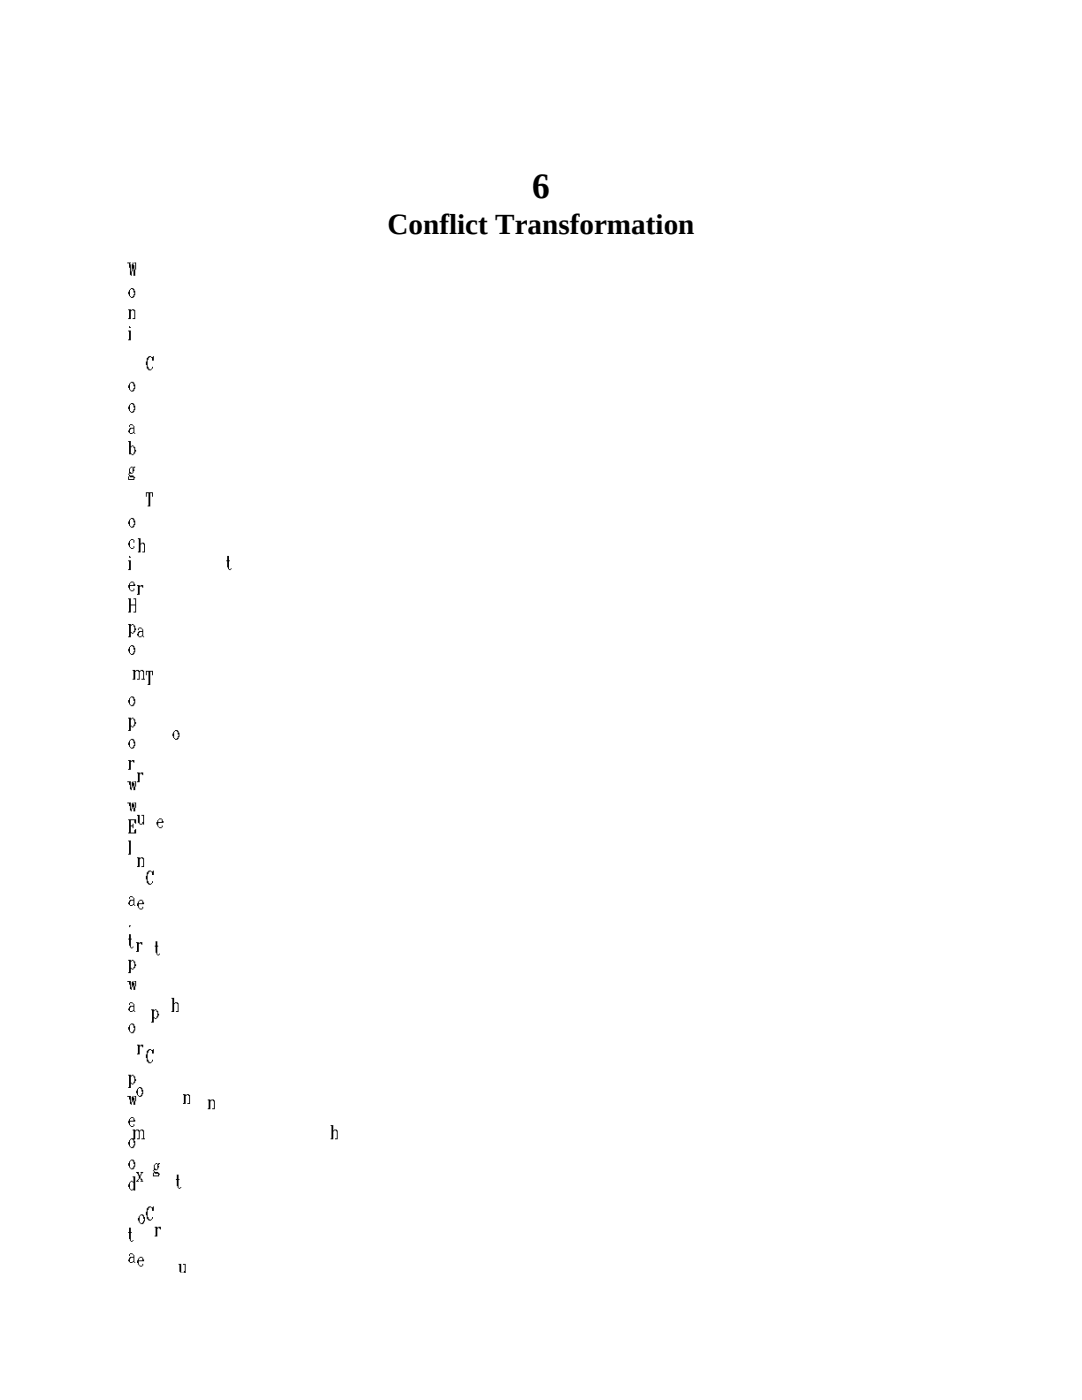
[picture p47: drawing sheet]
<svg xmlns="http://www.w3.org/2000/svg" width="216mm" height="279mm" viewBox="0 0 216 279" stroke-linecap="round" stroke-linejoin="round" font-family="sans-serif">
<defs><g id="words">
<text font-size="7.1" x="106.2" y="39.5">6</text>
<text font-size="5.8" x="77.3" y="46.7">Conflict Transformation</text>
</g></defs>
<g fill="#000">
<path d="M25.4 52.4h.7l-.2 .3h.2v1.5h.2v.8l-.4-.1v-1.5h-.1v-.8h-.4zM26.5 52.4h.1v.5h.2v.9h.2v1.2h-.4v-1.4h-.1v.6h-.2v-1.5h.2zM26.8 52.4h.4v1.4h-.2v-1.2h-.2zM27.5 107.4h.5v1.1h.2v.2h-.2v1.5h-.5v-.1h.2v-2.5h-.2zM28.2 108.3h.6v.2h.1v1.7h-.5v-.1h.4v-1.4h-.2v-.2h-.4zM31.4 163.7h.2v.3h.7v-.5h-.5v.2h-.2v-.2h.2v-.2h.5v.2h.2l.1 .7h-1v.7h.2v.2h.5v.2h-.5l-.2-.4h-.2v-.3h-.2v-.6h.2zM32.3 164.7h.2v.4h-.2zM36.5 218.4h.5v.1h.2v.2h-.2v1.6h-.5v-.2h.2v-1.6h-.2zM37.2 218.4h.5v.1h.2v1.8h-.5v-.2h.3v-1.4h-.1v-.2h-.4zM51.9 254h.8zM52.7 254h.7zM53.3 254h.3zM62.4 254h1.5zM63.5 254h.2zM87.8 254h1.3zM87.8 254h.4zM102.7 254h1.4zM103.7 254h.2zM119.1 254h1.4zM120.1 254h.2zM137.1 254h1.4zM137.9 254h.6zM178 254h.9zM178.9 254h.1z"/>
<path d="M26.1 57.5h.5v.2h.2v.3h.2v.9h-.2v.4h-.2v.1h-.5v-.1h.4v-.2h.1v-.4h.2v-.3h-.2v-.5h-.1v-.2h-.4v.2h-.2v1.2h.2v.2h-.2v-.2h-.1v-.4h-.2v-.5h.2v-.3l.3-.2zM27.3 116.8h.6v.1h.1v.2h-.1v1.6h-.6v-.2h.2v-1.6h-.2zM28 116.8h.6v.5l-.6-.4zM35.3 234.4h.3v.9h.2v.2h-.2v1.6h.4v.1h-.4v-.1h-.1v-.4h-.2v-1.2h-.2v-.2h.2zM36 236.9h.2v.2h-.2zM40.9 254h.7zM41.6 254h.7zM48.5 254h1.4zM57.9 254h.8zM58.7 254h.2zM80.4 254h1.3zM81.5 254h.2zM94 254h1.4zM109.4 254h.7zM110.1 254h.7zM126.5 254h.9zM144.6 254h.6zM163.9 254h.3zM163.7 254h.5zM183.6 254h1.3zM184.7 254h.2z"/>
<path d="M25.6 61.7h.5v.2h.2v.2h-.2v1.6h-.5v-.2h.2v-1.6h-.2zM26.3 61.7h.5v.2h.2v1.8h-.5v-.2h.3v-1.4h-.2v-.2h-.3zM27.7 125.2h.5v.2l.4 .2v1.4h.2v.2h-.2v-.2h-.4v.2h-.5v-.2h.5v-.2h.2v-.7h-.5v.2h-.2v.7l-.4-.2v-.3h.2v-.4h.2v-.2h.7v-.3h-.2v-.2h-.5v.4h-.2v-.4h.2zM31 187.9h.4v.8h.2v.2h-.2v1.6h.4v.2h-.4v-.2h-.2v-.4h-.2v-1.2h-.1v-.2h.1zM31.8 190.3h.1v.2h-.1zM35.6 252.2h.6v1.8h.5h-.5l-.4-.2v-1.4h-.2zM36.5 252.2h.5v1.8h-.3v-.4h.2v-1.2h-.4zM42.2 254h.7zM42.9 254h.5zM50.1 254h1.4zM59.8 254h.5zM70.4 254h.5zM81.8 254h.9zM82.7 254h.6zM109.4 254h1.4zM125.6 254h.7zM126.3 254h.5zM143.4 254h.4zM143.2 254h.6zM161.7 254h1.3zM161.7 254h.4zM181.9 254h.3zM181.7 254h.5z"/>
<path d="M25.8 65.1h.1l.2 .3h-.3zM25.6 66h.5v1.9h-.5v-.2h.2v-1.6h-.2zM26.5 133.7h.5v.2h.2v.2h-.2v1.5h-.5v-.1h.1v-1.6h-.1zM27.2 133.7h.5v.2h.3v.2h-.1v1.5h-.6v-.1h.4v-1.4h-.2v-.2h-.3zM28 133.7h.6v.2h.2v1.6h.1v.1h-.7v-.1h.4v-1.4h-.2v-.2h-.4zM30.2 201.4h.5v.2h.2v.2h-.2v1.2h.2v.2h.3v.2h-.3v-.2h-.2v.9h-.5v-.2h.1v-2.3h-.1zM30.9 201.4h.3l.2 .4h.2v.5h.2v.4h-.2v.3h-.2v.2h-.2v-.4h.2v-.8h-.2v-.4h-.3zM35.6 254h1.4zM36.7 254h.2zM42.7 254h.9zM43.6 254h.1zM51 254h1zM51.9 254h.5zM61 254h1.3zM61 254h.4zM85.4 254h.9zM99.3 254h1.4zM115 254h.7zM115.7 254h.5zM150.6 254h1.4zM170.7 254h.7zM171.4 254h.6z"/>
<path d="M26.1 76.2h.5v.2h.2v.3h.2v.9h-.2v.4h-.2v.1h-.5v-.1h.4v-.2h.1v-.4h.2v-.3h-.2v-.5h-.1v-.2h-.4v.2h-.2v1.2h.2v.2h-.2v-.2h-.1v-.4h-.2v-.5h.2v-.3l.3-.2zM27.3 154.2h.6v.1h.1v.2h-.1v1.6h-.6v-.2h.2v-1.6h-.2zM28 154.2h.6v.5l-.6-.4zM31 232.1h.4v.2h.2v-.2h.3l-.1 .4h-.2v.2h.2l-.2 .7h-.2v.1h-.7l.2 .4h.7v.2l.3 .1v.2h-.1v.4h-1.3v-.7h.2v.5h.9v-.4h-.7v-.1h-.2v-.4h-.2v-.2h.2v-1h.2v.7h.1v.2h.4v-1.1h-.4v.2h-.1zM35.3 254h1.4zM41.8 254h.7zM42.5 254h.7zM50.3 254h.3zM50.1 254h.5zM59.3 254h1.2zM70 254h1.4zM71.1 254h.2zM96.1 254h1.4zM111.7 254h.7zM112.4 254h.5zM128.6 254h1.4zM147.3 254h1zM148.2 254h.5zM167.7 254h.8zM168.5 254h.7zM190 254h.5z"/>
<path d="M29.6 71.1h.6v.2h.3v-.2h.2v.9h-.4v-.6h-.1v-.1h-.4v.1h-.2v.4h-.1v1.4h.1v.4h.2v.1h.4v.2h-.6v-.2h-.1v-.1h-.2v-.8h-.2l.2-1.4 .3-.1zM30.3 73.2h.2v.4l-.3 .1v-.1h.1zM34.9 145.7h.6v.2h.1v.3h.2v.9h-.2v.4h-.1v.1h-.6v-.1h.4v-.2h.2v-.4h.1v-.3h-.1v-.6h-.2v-.1h-.4v.1h-.2v1.3h.2v.2l-.3-.2v-.4h-.2v-.5h.2v-.4h.1zM41.5 219.4h.5v.2h.2v.2h-.2v1.6h-.5v-.2h.1v-1.6h-.1zM42.2 219.4h.5v.2h.2v1.8h-.6v-.2h.4v-1.4h-.2v-.2h-.3zM50.3 254h.9zM60.1 254h.6zM71.1 254h.3zM70.9 254h.5zM82.5 254h1.3zM83.6 254h.2zM95.8 254h.9zM96.7 254h.1zM126.1 254h1.3zM127.2 254h.2zM143.6 254h.7zM144.3 254h.7zM162.8 254h1.4zM183.8 254h.7zM184.5 254h.7z"/>
<path d="M25.6 88h.5v1.1h.2v.2h-.2v1.2h.2v.2h.3v.1h-.3v-.1h-.5v-2.5h-.2zM26.3 88.9h.3v.2l.4 .2v.5h.2v.3h-.2v.4h-.2v.2h-.2v-.4h.2v-.9h-.2v-.3h-.3zM27.9 179.6h.5v.1h.2v.4h.2v.3h-1.1v.8h.2v.1h.5v.2h-.5v-.2l-.4-.1v-.4h-.2v-.5h.2v-.4h.2v.4h.7v-.6h-.5v.2h-.2zM28.4 181h.2v.3h-.2zM30.7 254h.5zM35.1 254h.4zM34.9 254h.6zM40 254h1.5zM41.1 254h.2zM46.7 254h.9zM54.5 254h1.2zM54.5 254h.4zM63.9 254h.3zM85.2 254h1.4zM98.4 254h.7zM99.1 254h.7zM113.9 254h.9zM113.4 254h.9zM148.3 254h1.5zM168.3 254h1zM169.2 254h.5zM190 254h.5z"/>
<path d="M25.9 84.7h.6v.1l.3 .2v1.4h.2v.2h-.2v-.2h-.3v.2h-.6v-.2h.6v-.1h.1v-.8h-.5v.2h-.2v.7l-.3-.1v-.4h.2v-.4h.1v-.1h.7v-.4h-.1v-.2h-.6v.4h-.1v-.4h.1zM27.3 171.1h.6v.2h.1v.1h-.1v1.6h-.6v-.1h.2v-1.6h-.2zM28 171.1h.6v.2h.2v1.7h-.6v-.1h.4v-1.5h-.2v-.1h-.4zM31.4 254h.9zM30.9 254h.9zM42.9 254h1.2zM42.9 254h.3zM51 254h1.4zM60.9 254h1.2zM61.9 254h.2zM72.5 254h.3zM72.3 254h.5zM84.7 254h1.4zM98.8 254h1zM99.5 254h.9zM114.7 254h1.4zM132.3 254h.5zM151 254h.3zM150.8 254h.5zM170.2 254h.9zM171.1 254h.2z"/>
<path d="M26.1 80.4h.5v.2h.2v.4h.2v.8h-.2v.4h-.2v.2h-.5v-.2h.4v-.2h.1v-.3h.2v-.4h-.2v-.5h-.1v-.2h-.4v.2h-.2v1.2h.2v.2l-.3-.2v-.3h-.2v-.6h.2v-.3l.3-.2zM27.3 162.6h.6v1.8h.5v.2h-.5v-.2l-.4-.2v-1.4h-.2zM28.2 162.6h.6v2l-.4-.2v-.4h.2v-1.2h-.4zM30.9 244.8h.5v.2h.2v.2h-.2v1.6h-.5v-.2h.1v-1.6h-.1zM31.6 244.8h.5v.6l-.3-.2zM42.2 254h1.4zM50.1 254h1.4zM59.8 254h1.4zM71.3 254h.5zM97.4 254h1.2zM97.4 254h.3zM112.5 254h.7zM113.2 254h.7zM129.5 254h1.4zM148.2 254h1zM149 254h.6zM168.6 254h.6zM190 254h.5z"/>
<path d="M26.1 93.1h.4v.2h.1v-.2h.4v.2l-.4 .2v.2h.2l-.2 .7h-.1v.1h-.7l.1 .4h.7v.2l.4 .1v.2h-.2v.4h-1.2v-.7h.2v.5h.8v-.4h-.7v-.1h-.1v-.4h-.2v-.2h.2v-1h.1v.7h.2v.2h.4v-1.1h-.4v.2h-.2zM27.2 188h.5v.2h.2v.2h-.2v1.6h-.5v-.2h.1v-1.6h-.1zM27.9 188h.5v.6l-.4-.2zM30.2 254h1.4zM34.9 254h1.1zM35.8 254h.5zM41.5 254h1zM42.2 254h.8zM49.7 254h1.3zM49.7 254h.4zM59.6 254h.4zM82 254h1.4zM95.8 254h.7zM96.5 254h.7zM111.8 254h.9zM111.3 254h.9zM147.5 254h.3zM147.3 254h.5zM166.9 254h.7zM167.6 254h.7z"/>
<path d="M29.1 98.2h1.4v.9h-.2v-.7h-.3v2.7h-.5v-.2h.1v-2.5h-.3v.7h-.2zM34.2 199.1h.5v1.1h.2v.2h-.2v1.6h-.5v-.2h.2v-2.5h-.2zM34.9 200h.6v.2h.1v1.8h-.5v-.2h.4v-1.4h-.2v-.2h-.4zM41.1 254h1.4zM42.2 254h.1zM49.6 254h.7zM50.3 254h.5zM59.4 254h1.5zM60.5 254h.2zM83.8 254h1.4zM98.4 254h.7zM99.1 254h.6zM114.5 254h1.4zM115.5 254h.2zM151.2 254h1.4z"/>
<path d="M25.6 119.4h.5v1.2h.9v-1h-.4v-.2h.6v2.8h-.6v-.1h.4v-1.3h-.9v1.4h-.5v-.1h.2v-2.5h-.2zM28 242.4h.6v.1h.2v.4h.1v.9h-.1v.3h-.2v.2h-.6v-.2h.4v-.2h.2v-.3h.2v-.4h-.2v-.5h-.2v-.2h-.4v.2h-.1v1.2h.1v.2l-.3-.2v-.3h-.2v-.5h.2v-.4h.2zM31 254h.9zM31.9 254h.7zM32.5 254h.3zM36.9 254h1.4zM37.9 254h.2zM43.9 254h1.1zM44.8 254h.5zM52.9 254h1.4zM54 254h.2zM63.3 254h.7zM64 254h.6zM75.3 254h.4zM102.1 254h.4zM102 254h.5zM116.9 254h.9zM150.5 254h1.2zM151.5 254h.2zM169.5 254h1.4zM190.3 254h.2z"/>
<path d="M25.8 110.9l.3 .2v.2h-.3zM25.6 111.8h.5v2h-.5v-.2h.2v-1.6h-.2zM26.5 225.4h.5v.2h.2v.2h-.2v1.6h-.5v-.2h.1v-1.6h-.1zM27.2 225.4h.5v.2h.3v.2h-.1v1.6h-.6v-.2h.4v-1.4h-.2v-.2h-.3zM28 225.4h.6v.2h.2v1.6h.1v.2h-.7v-.2h.4v-1.4h-.2v-.2h-.4zM30.2 254h1zM30.9 254h.9zM35.6 254h1.4zM42.9 254h1.2zM43.9 254h.2zM51.7 254h.9zM52.6 254h.1zM61.7 254h1.4zM62.8 254h.2zM73.9 254h.9zM73.4 254h.9zM101.6 254h1.1zM102.3 254h.9zM118.2 254h.9zM119.1 254h.5z"/>
<path d="M26.1 103.4h.5v.1h.2v.4h.2v.9h-.2v.3h-.2v.2h-.5v-.2h.4v-.1h.1v-.4h.2v-.4h-.2v-.5h-.1v-.2h-.4v.2h-.2v1.3h.2v.1l-.3-.1v-.4h-.2v-.5h.2v-.4l.3-.2zM27.3 208.5h.6v.2h.1v.1h-.1v1.6h-.6v-.1h.2v-1.6h-.2zM28 208.5h.6v.5l-.4-.2zM34.9 254h1.1zM35.8 254h.5zM41.5 254h.3zM41.3 254h.5zM48.3 254h1.4zM57.1 254h.6zM66.9 254h1.4zM67.9 254h.2zM78.1 254h.7zM78.8 254h.8zM91.2 254h.9zM92.1 254h.2zM121.2 254h.7zM121.9 254h.9zM122.8 254h.8zM139.7 254h1.4zM160 254h.7zM160.7 254h.7zM182 254h.7zM182.7 254h.7z"/>
<path d="M25.8 107.9h.1l.2-.3h.5v.2h.2v.5h-.2v-.5h-.5v.1h-.2v1.3h.2v.2h.5v.1h-.5v-.1l-.3-.2v-.4h-.2v-.5h.2zM26.6 109h.2v.4h-.2zM27.5 217.1h.2v-.1h.5v.1h.2v.4h.2v.9h-.2v.3h-.2v.2h-.5v-.2h.3v-.2h.2v-.3h.2v-.4h-.2v-.5h-.2v-.2h-.3v.2h-.2v1.2h.2v.2l-.4-.2v-.3h-.1v-.5h.1v-.4h.2zM30.5 254h.7zM31.2 254h.7zM35.6 254h.9zM41.8 254h.5zM49 254h.4zM48.9 254h.5zM56.8 254h1.2zM57.9 254h.1zM66.3 254h.9zM67.2 254h.2zM89.4 254h.4zM89.3 254h.5zM102.3 254h.7zM103 254h.7zM133.3 254h1.5zM151.3 254h.7zM152 254h.8z"/>
<path d="M26.1 116.1h.5v.1h.2v.4h.2v.3h-1.1v.8h.2v.1h.5v.2h-.5v-.2l-.3-.1v-.4h-.2v-.5h.2v-.4h.1v.4h.7v-.6h-.5v.2h-.2zM26.6 117.5h.2v.3h-.2zM27.2 233.9h.5v.5l.3 .2v.5l.4 .2v.4h.2v.1h-.6v-.1h.2v-.2h-.2v-.4l-.5 .4 .2 .3h-.5l.3-.5h.2v-.7h-.2v-.4h-.2zM28 233.9h.6v.2l-.4 .1v.4h-.2v-.4h.2zM30.5 254h1.1zM31.2 254h.9zM35.6 254h1.4zM36.7 254h.2zM42.3 254h.7zM43 254h.6zM50.6 254h.4zM50.4 254h.6zM59.4 254h1.5zM60.5 254h.2zM70 254h.7zM70.7 254h.7zM82.4 254h1.2zM83.4 254h.2zM96.3 254h1.4zM97.4 254h.1zM111.8 254h1.3zM111.8 254h.4zM128.9 254h.4zM165.8 254h1.4zM186.8 254h.7zM187.5 254h.5z"/>
<path d="M45.3 110.9h.4v.9h.2v.2h-.2v1.6h.3v.2h-.3v-.2h-.2v-.4h-.2v-1.2h-.1v-.2h.1zM46 113.4h.2v.2h-.2zM66 224.5h.5v1.1h.2v.2h-.2v1.6h-.5v-.2h.1v-2.5h-.1zM66.7 225.4h.5v.2h.2v1.8h-.5v-.2h.3v-1.4h-.2v-.2h-.3zM88.5 254h1.5zM89.6 254h.2zM138.1 254h1.1zM139 254h.5zM165.6 254h.4zM165.5 254h.5z"/>
<path d="M25.6 124.5h.5v.2h.2v.2h-.2v1.2h.2v.2h.3v.2h-.3v-.2h-.2v.9h-.5v-.2h.2v-2.3h-.2zM26.3 124.5h.3v.2l.4 .2v.5h.2v.4h-.2v.3h-.2v.2h-.2v-.4h.2v-.8h-.2v-.4h-.3zM27.5 251.2h.2v.3h.7v-.5h-.5v.2h-.2v-.2h.2v-.2h.5v.2h.2l.2 .7h-1.1v.7h.2v.2h.5v.2h-.5l-.2-.4h-.2v-.3h-.2v-.6h.2zM28.4 252.2h.2v.4h-.2zM30.7 254h1.4zM35.8 254h1.2zM36.9 254h.1zM42.5 254h1.4zM43.6 254h.1zM50.8 254h.7zM51.5 254h.9zM52.4 254h.9zM61.9 254h1.4zM74.8 254h1.4zM75.7 254h.5zM89.6 254h.4zM89.4 254h.6zM105 254h.7zM105.7 254h.7zM122.2 254h1.4zM161.4 254h.9zM162.3 254h.2zM182.9 254h1.4z"/>
<path d="M25.8 129.1l.3-.2v-.1h.5v.1h.2v.4h.2v.9h-.2v.3h-.2v.2h-.5v-.2h.4v-.1h.1v-.4h.2v-.4h-.2v-.5h-.1v-.2h-.4v.2h-.2v1.3h.2v.1h-.2v-.1h-.1v-.4h-.2v-.5h.2zM27.3 254h.9zM34.4 254h1.1zM35.1 254h.9zM40.4 254h1.4zM41.5 254h.1zM48.2 254h.3zM48 254h.5zM56.4 254h.7zM57.1 254h.8zM66.7 254h1.4zM78.7 254h.3z"/>
<path d="M25.8 139.3l.3-.1v-.2h.5v.2h.2v.3h.2v.9h-.2v.4h-.2v.1h-.5v-.1h.4v-.2h.1v-.4h.2v-.3h-.2v-.6h-.1v-.1h-.4v.1h-.2v1.3h.2v.2l-.3-.2v-.4h-.2v-.5h.2zM27.3 254h.7zM28 254h.6zM31 254h.9zM30.5 254h.9zM35.5 254h1.4zM36.5 254h.2zM42 254h.7zM42.7 254h.5zM59.3 254h.8zM60.1 254h.2zM69.8 254h1.5zM96 254h1.2zM97 254h.2zM111.3 254h.7zM112 254h.7zM128.4 254h1.4zM147.3 254h.7zM148 254h.7zM167.9 254h1.4zM190.1 254h.4z"/>
<path d="M29.1 133.9h1.4v.9h-.2v-.7h-.3v2.6h-.5v-.2h.1v-2.4h-.3v.7h-.2zM34.2 254h.7zM34.9 254h.7zM41.1 254h1.4zM42.2 254h.1zM59.4 254h1.1zM60.1 254h.9zM71.1 254h1.4zM72.1 254h.2zM84.3 254h1.4zM99.3 254h1.1zM100 254h.9zM116.1 254h.5zM133.7 254h1.4zM134.8 254h.1zM173.4 254h.9zM174.3 254h.7zM174.8 254h.4z"/>
<path d="M25.4 155.9h.7v1.3h.2v.5l-.4-.2v-.9h-.1v-.5h-.4zM26.3 156.1l.3-.2v.4h.2l.2 1.4h-.4v-.9h-.1v.4h-.2zM26.8 155.9h.4v1.1h-.2v-.9h-.2zM27.5 254h.7zM28.2 254h.7zM31.2 254h1.4zM32.3 254h.2zM36.5 254h.7zM37.2 254h.7zM52 254h1.4zM73.9 254h1.2zM75 254h.1zM87.1 254h1.4zM102.1 254h.7zM102.8 254h.7zM118.9 254h.9zM136.7 254h.5zM155.6 254h.3zM155.4 254h.5zM175 254h1.2zM176 254h.2z"/>
<path d="M25.6 143.2h.5v.2h.2v.2h-.2v1.2h.2v.2h.3v.2h-.3v-.2h-.2v.9h-.5v-.2h.2v-2.3h-.2zM26.3 143.2h.3v.2h.2v.2h.2v.5h.2v.4h-.2v.3h-.2v.2h-.2v-.4h.2v-.8h-.2v-.4h-.3zM27.3 254h1.5zM28.4 254h.2zM30.7 254h.7zM31.4 254h.5zM35.5 254h1.2zM35.5 254h.3zM41.6 254h1.4zM49.6 254h.7zM50.3 254h.7zM59.3 254h1.4zM70.7 254h.6zM96.8 254h.9zM97.7 254h.2zM111.8 254h.7zM112.5 254h.6zM128.2 254h1.4zM146.4 254h.7zM147.1 254h.7zM166.3 254h1.3zM166.3 254h.4zM187.7 254h.9z"/>
<path d="M25.6 151.7h.5v.2h.2v.1h-.2v1.6h-.5v-.1h.2v-1.6h-.2zM26.3 151.7h.5v.5l-.3-.2zM27 254h1.4zM28 254h.2zM30 254h1.2zM30 254h.3zM34.4 254h1.1zM35.1 254h.9zM40.6 254h1.4zM48.5 254h.7zM49.2 254h.7zM58.7 254h.9zM58.2 254h.9zM82.5 254h.9zM83.4 254h.2zM96.7 254h1.4zM130 254h.4zM129.8 254h.6zM148 254h.9zM148.9 254h.1zM167.6 254h.3z"/>
<path d="M25.8 147.8l.3-.2v-.1h.5v.1h.2v.4h.2v.9h-.2v.3h-.2v.2h-.5v-.2h.4v-.2h.1v-.3h.2v-.4h-.2v-.5h-.1v-.2h-.4v.2h-.2v1.2h.2v.2h-.2v-.2h-.1v-.3h-.2v-.5h.2zM27.3 254h1.1zM28 254h.9zM30.9 254h1zM31.6 254h.9zM36.2 254h1.4zM43.2 254h.7zM43.9 254h.5zM51.7 254h.9zM52.6 254h.1zM61.4 254h1zM62.3 254h.5zM72.8 254h.8zM73.6 254h.7zM86.3 254h.3zM86.1 254h.5zM100.2 254h.9zM101.1 254h.1zM115.5 254h.9zM116.4 254h.5zM150.8 254h.9zM170.2 254h1.4z"/>
<path d="M25.4 160.2h.7v1.2h.2v.5l-.4-.2v-.8h-.1v-.6h-.4zM26.3 160.3l.3-.1v.3h.2l.2 1.4h-.4v-.9h-.1v.4h-.2zM26.8 160.2h.4v1h-.2v-.9h-.2zM27.5 254h1.4zM28.6 254h.2zM36 254h.7zM36.7 254h.7zM42.7 254h1.4zM51 254h1zM51.9 254h.5zM61.2 254h1.4zM62.3 254h.1zM85.9 254h.9zM86.8 254h.2zM100.2 254h.7zM100.9 254h.7zM116.2 254h1.5zM117.3 254h.2zM152.9 254h1.3zM152.9 254h.4zM173.4 254h1zM174.1 254h.9z"/>
<path d="M25.6 163.5h1.6v.9l-.4-.2v-.5h-.7v1h.4v-.3h.1v.9h-.1v-.4h-.4v1.3h.7v-.6l.4-.1v.8h-1.6v-.1h.2v-2.5h-.2zM27.2 254h1zM28 254h.6zM30.7 254h1.4zM31.8 254h.1zM35.6 254h.7zM36.3 254h.6zM42 254h.9zM42.9 254h.5zM59.3 254h.8zM60.1 254h.2zM70 254h.4zM69.8 254h.6zM81.3 254h.7zM82 254h.9zM82.9 254h.9zM95.6 254h1.4zM96.7 254h.1zM128.6 254h.9zM129.5 254h.7zM130 254h.4zM148 254h1.4zM149 254h.2z"/>
<path d="M25.6 167.7h.5v2.9h-.5v-.2h.2v-2.5h-.2zM26.6 254h.4zM26.5 254h.5zM28 254h1.1zM28.9 254h.6zM31.6 254h1.4zM32.6 254h.2zM36.5 254h1.2zM36.5 254h.4zM43 254h.4z"/>
<path d="M25.8 179h.1v-.1h.6l.1 .3h.2v1.4h.2v.2h-.2v-.2h-.3v.2h-.6v-.2h.6v-.2h.1v-.7h-.5v.2h-.2v.7l-.3-.2v-.3h.2v-.4h.1v-.1h.7v-.4h-.1v-.2h-.6v.4h-.1zM27.3 254h.9zM28.2 254h.2zM30.3 254h.9zM31.2 254h.2zM34.6 254h1.4zM40.6 254h1.2zM41.6 254h.2zM48.2 254h.7zM48.9 254h.7zM57.5 254h1.4zM58.6 254h.1zM69 254h.8zM68.4 254h.9zM95.2 254h.9zM96.1 254h.2zM110.6 254h1.4zM146.4 254h.4zM146.2 254h.6zM165.6 254h.9zM166.5 254h.2z"/>
<path d="M29.6 173.7h.6v.2h.3v-.2h.2v.9h-.4v-.5h-.1v-.2h-.4v.2h-.2v.3h-.1v1.5h.1v.3h.2v.2h.4v.2h-.6v-.2h-.1v-.2h-.2v-.7h-.2l.2-1.4h.2zM30.3 175.9h.2v.3l-.3 .2v-.2h.1zM34.4 254h1.4zM41.5 254h.7zM42.2 254h.7zM50.3 254h.9zM60.1 254h.6zM71.1 254h.3zM70.9 254h.5zM82.5 254h1.3zM83.6 254h.2zM95.8 254h.9zM96.7 254h.1zM126.3 254h.3zM126.1 254h.5zM142.9 254h1.2zM142.9 254h.3zM180.6 254h.9zM181.5 254h.2z"/>
<path d="M25.4 195.8h.7v1.2h.2v.6l-.4-.2v-.9h-.1v-.5h-.4zM26.3 196l.3-.2v.3h.2l.2 1.5h-.4v-.9h-.1v.3h-.2zM26.8 195.8h.4v1h-.2v-.8h-.2zM27.5 254h1.4zM28.6 254h.2zM36.5 254h.9zM36 254h.9zM42.7 254h1.4zM43.7 254h.2zM50.8 254h1.1zM51.7 254h.5zM60.9 254h1.4zM61.9 254h.2zM72.3 254h.5zM84.7 254h1.4zM98.8 254h1zM99.5 254h.9zM131.9 254h1.4zM150.8 254h.7zM151.5 254h.5zM171.1 254h1.4zM172.2 254h.1z"/>
<path d="M25.6 191.6h.5v.1h.2v.2h-.2v1.2h.2v.2h.3v.2h-.3v-.2h-.2v.9h-.5v-.2h.2v-2.3h-.2zM26.3 191.6h.3v.1l.4 .2v.5h.2v.4h-.2v.3h-.2v.2h-.2v-.3h.2v-.9h-.2v-.4h-.3zM27.3 254h.7zM28 254h.6zM30.5 254h1.4zM31.6 254h.2zM35.3 254h1.2zM35.3 254h.3zM41.5 254h1.4zM42.5 254h.2zM49.2 254h.7zM49.9 254h.7zM58.7 254h.9zM59.6 254h.2zM69.5 254h1.2zM69.5 254h.3zM95.4 254h.4zM95.2 254h.6zM109.7 254h.9zM110.6 254h.2zM125.4 254h1.2zM125.4 254h.4zM142.5 254h1.4zM143.6 254h.2zM161.2 254h.5zM180.8 254h.9z"/>
<path d="M25.8 184.7h.3l-.2 .3h-.1zM26.3 254h.9zM27.2 254h.7zM27.7 254h.3zM29.3 254h.7zM30 254h.7zM33.9 254h.8zM34.7 254h.6zM48.2 254h.8zM47.6 254h.9zM57 254h1.4zM80.6 254h.5zM108.8 254h.7zM109.5 254h.7zM125.4 254h1.4zM143.6 254h1zM144.5 254h.5zM163.7 254h1.4zM164.7 254h.2z"/>
<path d="M25.8 186.4h.3v.9h.2v.2h-.2v1.6h.4v.2h-.4v-.2h-.2v-.4h-.1v-1.2h-.2v-.2h.2zM26.5 188.9h.1v.2h-.1zM26.8 254h1.4zM34.2 254h1.1zM34.9 254h.9zM40.4 254h1.4zM41.5 254h.1zM57.3 254h.7zM58 254h.7zM68.3 254h1.4zM69.3 254h.2zM80.8 254h1.4zM95.1 254h.5zM110.2 254h1.5zM111.3 254h.2zM127.5 254h.9zM127 254h.9zM145.7 254h.3zM185.7 254h1.6z"/>
<path d="M25.4 218.7h.7v1.3h.2v.5l-.4-.2v-.9h-.1v-.5h-.4zM26.3 218.9l.3-.2v.4h.2l.2 1.4h-.4v-.9h-.1v.4h-.2zM26.8 218.7h.4v1.1h-.2v-.9h-.2zM27.7 254h.3zM27.5 254h.5zM30.3 254h.9zM31.2 254h.2zM34.4 254h.7zM35.1 254h.7zM47.4 254h1.3zM48.5 254h.2zM56.3 254h1.4zM66.9 254h.7zM67.6 254h.7zM79.2 254h.9zM92.6 254h.5zM107.1 254h.3zM106.9 254h.5zM122.1 254h1.2zM123.1 254h.2zM138.8 254h.9zM139.7 254h.2zM176.4 254h.3zM176.2 254h.5z"/>
<path d="M25.6 214.5h.5v.2h.2v.1h-.2v1.3h.2v.2h.3v.1h-.3v-.1h-.2v.8h-.5v-.1h.2v-2.3h-.2zM26.3 214.5h.3v.2l.4 .1v.6h.2v.3h-.2v.4h-.2v.2h-.2v-.4h.2v-.9h-.2v-.3h-.3zM27.3 254h1.5zM30.9 254h1.4zM36.2 254h.7zM36.9 254h.5zM51 254h1.2zM52 254h.2zM60.7 254h1.4zM72.1 254h.7zM72.8 254h.9zM73.7 254h.9zM86.4 254h.7zM87.1 254h.9zM88 254h.9zM103.5 254h1.1zM104.4 254h.6zM122.4 254h.7zM123.1 254h.7zM143.2 254h.4zM143.1 254h.5zM164.6 254h1.2zM165.6 254h.2zM187.7 254h1.4z"/>
<path d="M25.8 200.2h.1v-.2h.6l.1 .4h.2v1.4h.2v.2h-.2v-.2h-.3v.2h-.6v-.2h.6v-.2h.1v-.7h-.5v.2h-.2v.7l-.3-.2v-.3h.2v-.4h.1v-.2h.7v-.3h-.1v-.2h-.6v.4h-.1zM27.3 254h1.1zM28 254h.9zM30.9 254h1zM31.6 254h.9zM36.2 254h.5zM42.3 254h.9zM43.2 254h.5zM59.3 254h.8zM60.1 254h.2zM69.7 254h.7zM70.4 254h.7zM81.8 254h1.5zM95.8 254h1.2zM95.8 254h.3zM111.1 254h1.4zM112.2 254h.2zM146.6 254h.3zM146.4 254h.5zM165.6 254h.7zM166.3 254h.7zM186.6 254h1.3zM186.6 254h.4z"/>
<path d="M25.8 204.6l.3-.2v-.1h.5v.1h.2v.4h.2v.9h-.2v.3h-.2v.2h-.5v-.2h.4v-.2h.1v-.3h.2v-.4h-.2v-.5h-.1v-.2h-.4v.2h-.2v1.2h.2v.2h-.2v-.2h-.1v-.3h-.2v-.5h.2zM27.3 254h.9zM34.4 254h.9zM35.3 254h.2zM39.9 254h.7zM40.6 254h.7zM47.1 254h1.4zM48.2 254h.1zM66.1 254h1.3zM67.2 254h.2zM78 254h1.4zM91.5 254h.8zM92.3 254h.7zM106.9 254h.9zM123.3 254h.5zM140.8 254h.3zM140.6 254h.5zM158.8 254h1.2zM159.8 254h.2zM178.5 254h.9zM179.4 254h.2z"/>
<path d="M29.6 209.4h.6v.1h.3v-.1h.2v.9h-.4v-.6h-.1v-.2h-.4v.2h-.2v.4h-.1v1.4h.1v.3h.2v.2h.4v.2h-.6v-.2l-.3-.2v-.7h-.2l.2-1.4 .3-.2zM30.3 211.5h.2v.3l-.3 .2v-.2h.1zM34.4 254h1.4zM41.5 254h.7zM42.2 254h.7zM50.3 254h.9zM60.1 254h.6zM71.1 254h.3zM70.9 254h.5zM82.5 254h1.3zM83.6 254h.2zM95.8 254h.9zM96.7 254h.1zM126.1 254h.7zM126.8 254h.7zM143.8 254h1.4zM163.2 254h1.2zM163.2 254h.3z"/>
<path d="M25.8 223.3h.1v.4h.7v-.6h-.5v.2h-.2v-.2h.2v-.1h.5v.1h.2l.2 .7h-1.1v.7h.2v.2h.5v.2h-.5l-.2-.4h-.1v-.3h-.2v-.5h.2zM26.6 224.4h.2v.3h-.2zM27.2 254h.7zM27.9 254h.7zM30.5 254h1.3zM30.5 254h.4zM35.3 254h1zM36.2 254h.5zM41.8 254h.7zM42.5 254h.5zM49.7 254h1.5zM50.8 254h.2zM70.2 254h.9zM71.1 254h.2zM82.4 254h.7zM83.1 254h.7zM96.3 254h1.4zM112 254h.9zM112.9 254h.2zM147.1 254h.9zM148 254h.7zM148.5 254h.4zM167.6 254h1.4zM168.6 254h.2z"/>
<path d="M26.1 227.2h.5v.2h.2v.3h.2v.9h-.2v.4h-.2v.1h-.5v-.1h.4v-.2h.1v-.4h.2v-.3h-.2v-.6h-.1v-.1h-.4v.1h-.2v1.3h.2v.2l-.3-.2v-.4h-.2v-.5h.2v-.4h.1zM27.3 254h.9zM28.2 254h.2zM30.3 254h.7zM31 254h.8zM35.1 254h1.4zM36.2 254h.1zM41.5 254h.7zM42.2 254h.5zM58.4 254h1.2zM59.4 254h.2zM69.1 254h1.5zM81.7 254h1zM82.5 254h.6zM96 254h1.2zM96 254h.3zM111.7 254h1.4zM112.7 254h.2zM128.9 254h1.3zM128.9 254h.4zM167.7 254h1.5zM189.6 254h.9z"/>
<path d="M26.1 231.4h.5v.2h.2v.4h.2v.8h-.2v.4h-.2v.2h-.5v-.2h.4v-.2h.1v-.3h.2v-.4h-.2v-.5h-.1v-.2h-.4v.2h-.2v1.2h.2v.2h-.2v-.2h-.1v-.3h-.2v-.6h.2v-.3l.3-.2zM27.3 254h.9zM34.4 254h1.1zM35.1 254h.9zM40.4 254h1.1zM41.3 254h.5zM48.2 254h1.2zM48.2 254h.3zM57.5 254h.4zM57.3 254h.6zM67.4 254h.7zM68.1 254h.7zM79.2 254h1.4zM80.3 254h.1zM92.6 254h1.2zM92.6 254h.4zM107.4 254h1.3zM107.4 254h.4zM123.8 254h.4zM159.1 254h.9zM160 254h.7zM160.5 254h.4zM179.7 254h.7zM180.4 254h.8z"/>
<path d="M26.5 234.8h.5v2.8h-.4v-.2h-.1v.2h-.4v-.2h.4v-.2h.1v-1.2h-.1v-.2h.1v-.9h-.1zM26.1 235.7h.4v.1h-.4v.2h-.2v1.2h.2v.2h-.2v-.2h-.1v-.3h-.2v-.5h.2v-.4h.1zM27.3 254h1.5zM31 254h.4zM30.9 254h.5zM35.3 254h.7zM36 254h.7zM41.5 254h1.4zM58.4 254h.9zM59.3 254h.1zM68.8 254h.7zM69.5 254h.7zM81.1 254h.4zM81 254h.5zM94 254h1.2zM94 254h.4zM124.5 254h.4zM124.4 254h.5zM141.1 254h1.2zM141.1 254h.4zM178.9 254h.8zM179.7 254h.2z"/>
<path d="M25.8 245h.3v.9h.2v.2h-.2v1.5h.4v.2h-.4v-.2h-.2v-.3h-.1v-1.2h-.2v-.2h.2zM26.5 247.5h.1v.1h-.1zM26.8 254h.7zM27.5 254h.7zM29.8 254h1.4zM30.9 254h.1zM40.2 254h.9zM41.1 254h.7zM41.6 254h.4zM48.3 254h1.4zM58 254h.9zM58.9 254h.5zM82 254h.9zM82.9 254h.2zM96 254h.7zM96.7 254h.7zM111.7 254h1.4zM129.1 254h.9zM130 254h.2zM167.7 254h.9zM168.6 254h.7zM169.2 254h.3zM190 254h.5z"/>
<path d="M25.9 250.1h.6v.2l.3 .2v1.4h.2v.2h-.2v-.2h-.3v.2h-.6v-.2h.6v-.2h.1v-.7h-.5v.2h-.2v.7l-.3-.2v-.3h.2v-.4h.1v-.2h.7v-.3h-.1v-.2h-.6v.3h-.1v-.3h.1zM27.3 254h.7zM28 254h.8zM30.9 254h1.4zM36.2 254h.8zM37 254h.2zM42.7 254h.7zM43.4 254h.7zM51 254h1.4zM52 254h.2zM60.9 254h.7zM61.6 254h.5zM72.3 254h.4zM97.7 254h1.6zM113.2 254h.6zM129.5 254h1zM130.2 254h.9zM147.5 254h1.4zM148.5 254h.2zM167 254h.7zM167.7 254h.6zM188 254h.9zM188.9 254h.2z"/>
<path d="M29.6 240.8h.6v.1h.3v-.1h.2v.9h-.4v-.6h-.1v-.2h-.4v.2h-.2v.4h-.1v1.4h.1v.3h.2v.2h.4v.2h-.6v-.2h-.1v-.2h-.2v-.7h-.2l.2-1.4h.2zM30.3 242.9h.2v.3l-.3 .2v-.2h.1zM34.4 254h1.4zM41.5 254h.7zM42.2 254h.7zM50.3 254h.9zM60.1 254h.6zM71.1 254h.3zM70.9 254h.5zM82.5 254h1.3zM83.6 254h.2zM95.8 254h.9zM96.7 254h.1zM126.1 254h1.3zM127.2 254h.2zM143.6 254h.7zM144.3 254h.5zM162.5 254h1.4zM163.5 254h.2zM182.9 254h1.4z"/>
</g>
<use href="#words"/>
</svg>
